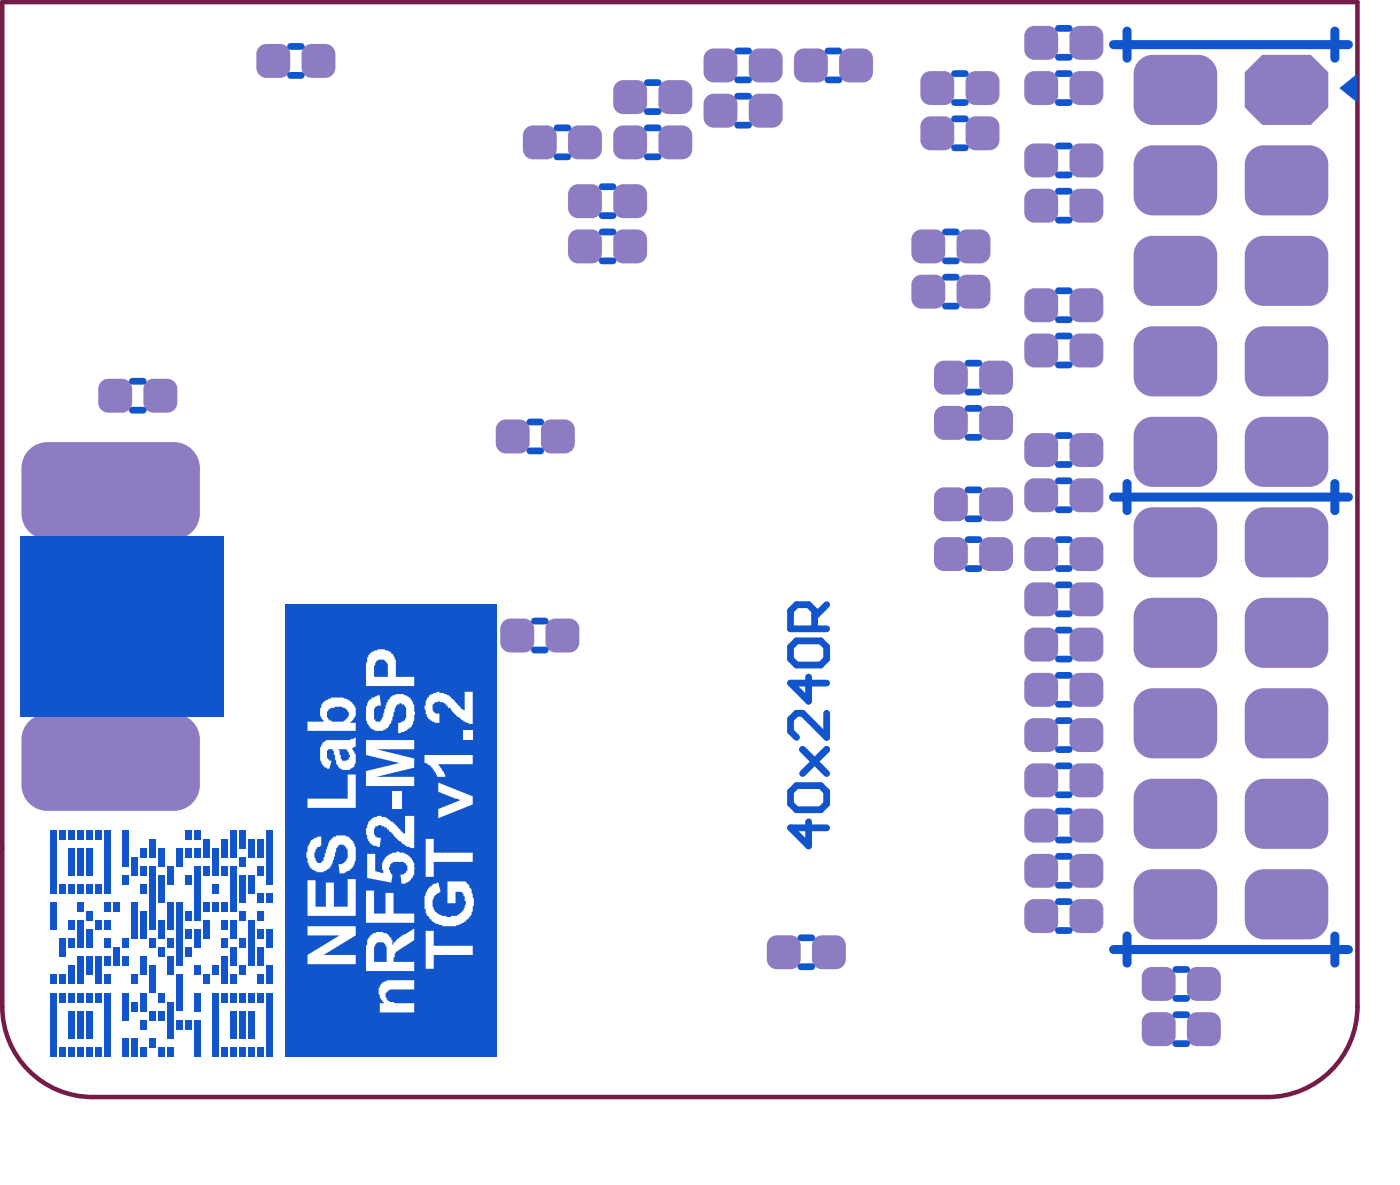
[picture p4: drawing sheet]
<svg xmlns="http://www.w3.org/2000/svg" width="103mm" height="87mm" viewBox="0 0 103 87" stroke-linecap="round" stroke-linejoin="round" font-family="sans-serif">
<path d="M.2 .2h99.7v73.8a6.7 6.7 0 0 1-6.7 6.7h-86.4a6.7 6.7 0 0 1-6.6-6.7z" fill="none" stroke="#741b47" stroke-width=".33"/>
<g fill="#8e7cc3">
<path d="M92.9 4h3.5l1.3 1.3v2.6l-1.3 1.3h-3.5l-1.3-1.3v-2.6z" fill-rule="evenodd"/>
<path d="M93 10.7h3.3l1.4 1.4v2.3l-1.4 1.4h-3.3l-1.4-1.4v-2.3z" fill-rule="evenodd"/>
<path d="M93 17.3h3.3l1.4 1.5v2.3l-1.4 1.4h-3.3l-1.4-1.4v-2.3z" fill-rule="evenodd"/>
<path d="M93 30.6h3.3l1.4 1.5v2.3l-1.4 1.4h-3.3l-1.4-1.4v-2.3z" fill-rule="evenodd"/>
<path d="M93 37.3h3.3l1.4 1.4v2.3l-1.4 1.5h-3.3l-1.4-1.5v-2.3z" fill-rule="evenodd"/>
<path d="M93 44h3.3l1.4 1.4v2.3l-1.4 1.4h-3.3l-1.4-1.4v-2.3z" fill-rule="evenodd"/>
<path d="M84.8 4h3.3l1.5 1.4v2.4l-1.5 1.4h-3.3l-1.4-1.4v-2.4z" fill-rule="evenodd"/>
<path d="M84.8 10.7h3.3l1.5 1.4v2.3l-1.5 1.4h-3.3l-1.4-1.4v-2.3z" fill-rule="evenodd"/>
<path d="M84.8 17.3h3.3l1.5 1.5v2.3l-1.5 1.4h-3.3l-1.4-1.4v-2.3z" fill-rule="evenodd"/>
<path d="M84.8 30.6h3.3l1.5 1.5v2.3l-1.5 1.4h-3.3l-1.4-1.4v-2.3z" fill-rule="evenodd"/>
<path d="M84.8 37.3h3.3l1.5 1.4v2.3l-1.5 1.5h-3.3l-1.4-1.5v-2.3z" fill-rule="evenodd"/>
<path d="M84.8 44h3.3l1.5 1.4v2.3l-1.5 1.4h-3.3l-1.4-1.4v-2.3z" fill-rule="evenodd"/>
<path d="M84.8 57.3h3.3l1.5 1.4v2.3l-1.5 1.4h-3.3l-1.4-1.4v-2.3z" fill-rule="evenodd"/>
<path d="M93 57.3h3.3l1.4 1.4v2.3l-1.4 1.4h-3.3l-1.4-1.4v-2.3z" fill-rule="evenodd"/>
<path d="M93 63.9h3.3l1.4 1.4v2.4l-1.4 1.4h-3.3l-1.4-1.4v-2.4z" fill-rule="evenodd"/>
<path d="M84.8 63.9h3.3l1.5 1.4v2.4l-1.5 1.4h-3.3l-1.4-1.4v-2.4z" fill-rule="evenodd"/>
<path d="M93 24h3.3l1.4 1.4v2.3l-1.4 1.4h-3.3l-1.4-1.4v-2.3z" fill-rule="evenodd"/>
<path d="M84.8 24h3.3l1.5 1.4v2.3l-1.5 1.4h-3.3l-1.4-1.4v-2.3z" fill-rule="evenodd"/>
<path d="M93 50.6h3.3l1.4 1.4v2.4l-1.4 1.4h-3.3l-1.4-1.4v-2.4z" fill-rule="evenodd"/>
<path d="M84.8 50.6h3.3l1.5 1.4v2.4l-1.5 1.4h-3.3l-1.4-1.4v-2.4z" fill-rule="evenodd"/>
<path d="M3.5 52.5h9.3l1.9 1.9v3.3l-1.9 1.9h-9.3l-1.9-1.9v-3.3z" fill-rule="evenodd"/>
<path d="M3.5 32.5h9.3l1.9 1.9v3.4l-1.9 1.9h-9.3l-1.9-1.9v-3.4z" fill-rule="evenodd"/>
<circle cx="41" cy="32.1" r="1.34"/>
<circle cx="37.7" cy="32.1" r="1.34"/>
<circle cx="76.6" cy="60.7" r="1.34"/>
<circle cx="79.9" cy="60.7" r="1.34"/>
<circle cx="79.9" cy="64" r="1.34"/>
<circle cx="76.6" cy="64" r="1.34"/>
<circle cx="59.7" cy="4.8" r="1.34"/>
<circle cx="63" cy="4.8" r="1.34"/>
<circle cx="43" cy="14.8" r="1.34"/>
<circle cx="46.4" cy="14.8" r="1.34"/>
<circle cx="85.3" cy="75.7" r="1.34"/>
<circle cx="88.6" cy="75.7" r="1.34"/>
<circle cx="8.5" cy="29.1" r="1.34"/>
<circle cx="11.8" cy="29.1" r="1.34"/>
<circle cx="76.6" cy="47.4" r="1.34"/>
<circle cx="79.9" cy="47.4" r="1.34"/>
<circle cx="76.6" cy="22.4" r="1.34"/>
<circle cx="79.9" cy="22.4" r="1.34"/>
<circle cx="76.6" cy="3.1" r="1.34"/>
<circle cx="79.9" cy="3.1" r="1.34"/>
<circle cx="69" cy="6.5" r="1.34"/>
<circle cx="72.3" cy="6.5" r="1.34"/>
<circle cx="68.3" cy="18.1" r="1.34"/>
<circle cx="71.6" cy="18.1" r="1.34"/>
<circle cx="76.6" cy="11.8" r="1.34"/>
<circle cx="79.9" cy="11.8" r="1.34"/>
<circle cx="53" cy="4.8" r="1.34"/>
<circle cx="56.3" cy="4.8" r="1.34"/>
<circle cx="46.4" cy="7.1" r="1.34"/>
<circle cx="49.7" cy="7.1" r="1.34"/>
<circle cx="70" cy="27.8" r="1.34"/>
<circle cx="73.3" cy="27.8" r="1.34"/>
<circle cx="39.7" cy="10.5" r="1.34"/>
<circle cx="43" cy="10.5" r="1.34"/>
<circle cx="76.6" cy="54.1" r="1.34"/>
<circle cx="79.9" cy="54.1" r="1.34"/>
<circle cx="76.6" cy="40.7" r="1.34"/>
<circle cx="79.9" cy="40.7" r="1.34"/>
<circle cx="70" cy="37.1" r="1.34"/>
<circle cx="73.3" cy="37.1" r="1.34"/>
<circle cx="23.4" cy="4.5" r="1.34"/>
<circle cx="20.1" cy="4.5" r="1.34"/>
<circle cx="76.6" cy="33.1" r="1.34"/>
<circle cx="79.9" cy="33.1" r="1.34"/>
<circle cx="79.9" cy="25.8" r="1.34"/>
<circle cx="76.6" cy="25.8" r="1.34"/>
<circle cx="49.7" cy="10.5" r="1.34"/>
<circle cx="46.4" cy="10.5" r="1.34"/>
<circle cx="79.9" cy="36.4" r="1.34"/>
<circle cx="76.6" cy="36.4" r="1.34"/>
<circle cx="56.3" cy="8.1" r="1.34"/>
<circle cx="53" cy="8.1" r="1.34"/>
<circle cx="73.3" cy="31.1" r="1.34"/>
<circle cx="70" cy="31.1" r="1.34"/>
<circle cx="79.9" cy="6.5" r="1.34"/>
<circle cx="76.6" cy="6.5" r="1.34"/>
<circle cx="69" cy="9.8" r="1.34"/>
<circle cx="72.3" cy="9.8" r="1.34"/>
<circle cx="76.6" cy="67.4" r="1.34"/>
<circle cx="79.9" cy="67.4" r="1.34"/>
<circle cx="79.9" cy="50.7" r="1.34"/>
<circle cx="76.6" cy="50.7" r="1.34"/>
<circle cx="85.3" cy="72.4" r="1.34"/>
<circle cx="88.6" cy="72.4" r="1.34"/>
<circle cx="46.4" cy="18.1" r="1.34"/>
<circle cx="43" cy="18.1" r="1.34"/>
<circle cx="76.6" cy="57.4" r="1.34"/>
<circle cx="79.9" cy="57.4" r="1.34"/>
<circle cx="68.3" cy="21.4" r="1.34"/>
<circle cx="71.6" cy="21.4" r="1.34"/>
<circle cx="76.6" cy="15.1" r="1.34"/>
<circle cx="79.9" cy="15.1" r="1.34"/>
<circle cx="41.4" cy="46.7" r="1.34"/>
<circle cx="38.1" cy="46.7" r="1.34"/>
<circle cx="79.9" cy="44.1" r="1.34"/>
<circle cx="76.6" cy="44.1" r="1.34"/>
<circle cx="61" cy="70" r="1.34"/>
<circle cx="57.7" cy="70" r="1.34"/>
<circle cx="73.3" cy="40.7" r="1.34"/>
<circle cx="70" cy="40.7" r="1.34"/>
</g>
<g fill="#8e7cc3">
<path d="M96.3 14.4h1.4a1.41 1.41 0 0 1-1.4 1.4z"/>
<path d="M96.3 10.7a1.41 1.41 0 0 1 1.4 1.4h-1.4z"/>
<path d="M92.2 11l.4-.2 .4-.1v1.4h-1.4a1.42 1.42 0 0 1 .6-1.1z"/>
<path d="M91.6 14.4h1.4v1.4a1.41 1.41 0 0 1-1.4-1.4z"/>
<path d="M96.3 21.1h1.4a1.41 1.41 0 0 1-1.4 1.4z"/>
<path d="M96.3 17.3a1.41 1.41 0 0 1 1.4 1.5h-1.4z"/>
<path d="M92.2 17.6l.4-.2 .4-.1v1.5h-1.4a1.42 1.42 0 0 1 .6-1.2z"/>
<path d="M91.6 21.1h1.4v1.4a1.41 1.41 0 0 1-1.4-1.4z"/>
<path d="M96.3 34.4h1.4a1.41 1.41 0 0 1-1.4 1.4z"/>
<path d="M96.3 30.6a1.41 1.41 0 0 1 1.4 1.5h-1.4z"/>
<path d="M92.2 30.9l.4-.2 .4-.1v1.5h-1.4a1.42 1.42 0 0 1 .6-1.2z"/>
<path d="M91.6 34.4h1.4v1.4a1.41 1.41 0 0 1-1.4-1.4z"/>
<path d="M96.3 41h1.4a1.41 1.41 0 0 1-1.4 1.5z"/>
<path d="M96.3 37.3a1.41 1.41 0 0 1 1.4 1.4h-1.4z"/>
<path d="M92.2 37.6l.4-.2 .4-.1v1.4h-1.4a1.42 1.42 0 0 1 .6-1.1z"/>
<path d="M91.6 41h1.4v1.5a1.41 1.41 0 0 1-1.4-1.5z"/>
<path d="M96.3 47.7h1.4a1.41 1.41 0 0 1-1.4 1.4z"/>
<path d="M96.3 44a1.41 1.41 0 0 1 1.4 1.4h-1.4z"/>
<path d="M92.2 44.2l.4-.2h.4v1.4h-1.4a1.42 1.42 0 0 1 .6-1.2z"/>
<path d="M91.6 47.7h1.4v1.4a1.41 1.41 0 0 1-1.4-1.4z"/>
<path d="M88.1 7.8h1.5a1.41 1.41 0 0 1-1.5 1.4z"/>
<path d="M88.1 4a1.41 1.41 0 0 1 1.5 1.4h-1.5z"/>
<path d="M84 4.3l.4-.2 .4-.1v1.4h-1.4l.1-.4 .2-.4z"/>
<path d="M83.4 7.8h1.4v1.4a1.41 1.41 0 0 1-1.4-1.4z"/>
<path d="M88.1 14.4h1.5a1.41 1.41 0 0 1-1.5 1.4z"/>
<path d="M88.1 10.7a1.41 1.41 0 0 1 1.5 1.4h-1.5z"/>
<path d="M84 11l.4-.2 .4-.1v1.4h-1.4l.1-.4 .2-.4z"/>
<path d="M83.4 14.4h1.4v1.4a1.41 1.41 0 0 1-1.4-1.4z"/>
<path d="M88.1 21.1h1.5a1.41 1.41 0 0 1-1.5 1.4z"/>
<path d="M88.1 17.3a1.41 1.41 0 0 1 1.5 1.5h-1.5z"/>
<path d="M84 17.6l.4-.2 .4-.1v1.5h-1.4l.1-.5 .2-.4z"/>
<path d="M83.4 21.1h1.4v1.4a1.41 1.41 0 0 1-1.4-1.4z"/>
<path d="M88.1 34.4h1.5a1.41 1.41 0 0 1-1.5 1.4z"/>
<path d="M88.1 30.6a1.41 1.41 0 0 1 1.5 1.5h-1.5z"/>
<path d="M84 30.9l.4-.2 .4-.1v1.5h-1.4l.1-.5 .2-.4z"/>
<path d="M83.4 34.4h1.4v1.4a1.41 1.41 0 0 1-1.4-1.4z"/>
<path d="M88.1 41h1.5a1.41 1.41 0 0 1-1.5 1.5z"/>
<path d="M88.1 37.3a1.41 1.41 0 0 1 1.5 1.4h-1.5z"/>
<path d="M84 37.6l.4-.2 .4-.1v1.4h-1.4l.1-.4 .2-.4z"/>
<path d="M83.4 41h1.4v1.5a1.41 1.41 0 0 1-1.4-1.5z"/>
<path d="M88.1 47.7h1.5a1.41 1.41 0 0 1-1.5 1.4z"/>
<path d="M88.1 44a1.41 1.41 0 0 1 1.5 1.4h-1.5z"/>
<path d="M84 44.2l.4-.2h.4v1.4h-1.4l.1-.5 .2-.4z"/>
<path d="M83.4 47.7h1.4v1.4a1.41 1.41 0 0 1-1.4-1.4z"/>
<path d="M88.1 61h1.5a1.41 1.41 0 0 1-1.5 1.4z"/>
<path d="M88.1 57.3a1.41 1.41 0 0 1 1.5 1.4h-1.5z"/>
<path d="M84 57.5l.4-.2h.4v1.4h-1.4l.1-.5 .2-.4z"/>
<path d="M83.4 61h1.4v1.4a1.41 1.41 0 0 1-1.4-1.4z"/>
<path d="M96.3 61h1.4a1.41 1.41 0 0 1-1.4 1.4z"/>
<path d="M96.3 57.3a1.41 1.41 0 0 1 1.4 1.4h-1.4z"/>
<path d="M92.2 57.5l.4-.2h.4v1.4h-1.4a1.42 1.42 0 0 1 .6-1.2z"/>
<path d="M91.6 61h1.4v1.4a1.41 1.41 0 0 1-1.4-1.4z"/>
<path d="M96.3 67.7h1.4a1.41 1.41 0 0 1-1.4 1.4z"/>
<path d="M96.3 63.9a1.41 1.41 0 0 1 1.4 1.4h-1.4z"/>
<path d="M92.2 64.2l.4-.2 .4-.1v1.4h-1.4a1.42 1.42 0 0 1 .6-1.1z"/>
<path d="M91.6 67.7h1.4v1.4a1.41 1.41 0 0 1-1.4-1.4z"/>
<path d="M88.1 67.7h1.5a1.41 1.41 0 0 1-1.5 1.4z"/>
<path d="M88.1 63.9a1.41 1.41 0 0 1 1.5 1.4h-1.5z"/>
<path d="M84 64.2l.4-.2 .4-.1v1.4h-1.4l.1-.4 .2-.4z"/>
<path d="M83.4 67.7h1.4v1.4a1.41 1.41 0 0 1-1.4-1.4z"/>
<path d="M96.3 27.7h1.4a1.41 1.41 0 0 1-1.4 1.4z"/>
<path d="M96.3 24a1.41 1.41 0 0 1 1.4 1.4h-1.4z"/>
<path d="M92.2 24.3l.4-.2 .4-.1v1.4h-1.4a1.42 1.42 0 0 1 .6-1.1z"/>
<path d="M91.6 27.7h1.4v1.4a1.41 1.41 0 0 1-1.4-1.4z"/>
<path d="M88.1 27.7h1.5a1.41 1.41 0 0 1-1.5 1.4z"/>
<path d="M88.1 24a1.41 1.41 0 0 1 1.5 1.4h-1.5z"/>
<path d="M84 24.3l.4-.2 .4-.1v1.4h-1.4l.1-.4 .2-.4z"/>
<path d="M83.4 27.7h1.4v1.4a1.41 1.41 0 0 1-1.4-1.4z"/>
<path d="M96.3 54.4h1.4a1.41 1.41 0 0 1-1.4 1.4z"/>
<path d="M96.3 50.6a1.41 1.41 0 0 1 1.4 1.4h-1.4z"/>
<path d="M92.2 50.9l.4-.2 .4-.1v1.4h-1.4a1.42 1.42 0 0 1 .6-1.1z"/>
<path d="M91.6 54.4h1.4v1.4a1.41 1.41 0 0 1-1.4-1.4z"/>
<path d="M88.1 54.4h1.5a1.41 1.41 0 0 1-1.5 1.4z"/>
<path d="M88.1 50.6a1.41 1.41 0 0 1 1.5 1.4h-1.5z"/>
<path d="M84 50.9l.4-.2 .4-.1v1.4h-1.4l.1-.4 .2-.4z"/>
<path d="M83.4 54.4h1.4v1.4a1.41 1.41 0 0 1-1.4-1.4z"/>
<path d="M12.8 57.7h1.9a1.91 1.91 0 0 1-1.9 1.9z"/>
<path d="M12.8 52.5a1.91 1.91 0 0 1 1.9 1.9h-1.9z"/>
<path d="M2.1 53l.4-.3 .5-.2h.5v1.9h-1.9v-.5l.2-.5z"/>
<path d="M1.6 57.7h1.9v1.9a1.91 1.91 0 0 1-1.9-1.9z"/>
<path d="M12.8 37.8h1.9a1.91 1.91 0 0 1-1.9 1.9z"/>
<path d="M12.8 32.5a1.91 1.91 0 0 1 1.9 1.9h-1.9z"/>
<path d="M2.1 33.1l.4-.3 .5-.2 .5-.1v1.9h-1.9v-.5l.2-.4z"/>
<path d="M1.6 37.8h1.9v1.9a1.91 1.91 0 0 1-1.9-1.9z"/>
<path d="M41.5 32.6h.8a.75 .75 0 0 1-.8 .7z"/>
<path d="M41.5 30.8a.75 .75 0 0 1 .8 .8h-.8z"/>
<path d="M40 31.1l.6-.3v.8h-.8z"/>
<path d="M39.8 32.6h.8v.7a.75 .75 0 0 1-.8-.7z"/>
<path d="M38.2 32.6h.8a.75 .75 0 0 1-.8 .7z"/>
<path d="M38.2 30.8a.75 .75 0 0 1 .8 .8h-.8z"/>
<path d="M36.7 31.1l.5-.3v.8h-.7z"/>
<path d="M36.5 32.6h.7v.7a.75 .75 0 0 1-.7-.7z"/>
<path d="M77.1 61.2h.8a.75 .75 0 0 1-.8 .8z"/>
<path d="M77.1 59.5a.75 .75 0 0 1 .8 .7h-.8z"/>
<path d="M75.6 59.7l.5-.2v.7h-.7z"/>
<path d="M75.4 61.2h.7v.8a.75 .75 0 0 1-.7-.8z"/>
<path d="M80.4 61.2h.8a.75 .75 0 0 1-.8 .8z"/>
<path d="M80.4 59.5a.75 .75 0 0 1 .8 .7h-.8z"/>
<path d="M78.9 59.7l.5-.2v.7h-.7z"/>
<path d="M78.7 61.2h.7v.8a.75 .75 0 0 1-.7-.8z"/>
<path d="M78.9 63l.5-.2v.7h-.7z"/>
<path d="M78.7 64.5h.7v.8a.75 .75 0 0 1-.7-.8z"/>
<path d="M80.4 64.5h.8a.75 .75 0 0 1-.8 .8z"/>
<path d="M80.4 62.8a.75 .75 0 0 1 .8 .7h-.8z"/>
<path d="M75.6 63l.5-.2v.7h-.7z"/>
<path d="M75.4 64.5h.7v.8a.75 .75 0 0 1-.7-.8z"/>
<path d="M77.1 64.5h.8a.75 .75 0 0 1-.8 .8z"/>
<path d="M77.1 62.8a.75 .75 0 0 1 .8 .7h-.8z"/>
<path d="M60.2 5.3h.7a.75 .75 0 0 1-.7 .8z"/>
<path d="M60.2 3.6a.75 .75 0 0 1 .7 .7h-.7z"/>
<path d="M58.6 3.8l.6-.2v.7h-.8z"/>
<path d="M58.4 5.3h.8v.8a.75 .75 0 0 1-.8-.8z"/>
<path d="M63.5 5.3h.7a.75 .75 0 0 1-.7 .8z"/>
<path d="M63.5 3.6a.75 .75 0 0 1 .7 .7h-.7z"/>
<path d="M62 3.8l.5-.2v.7h-.8z"/>
<path d="M61.7 5.3h.8v.8a.75 .75 0 0 1-.8-.8z"/>
<path d="M43.5 15.3h.8a.75 .75 0 0 1-.8 .7z"/>
<path d="M43.5 13.5a.75 .75 0 0 1 .8 .8h-.8z"/>
<path d="M42 13.8l.5-.3v.8h-.7z"/>
<path d="M41.8 15.3h.7v.7a.75 .75 0 0 1-.7-.7z"/>
<path d="M46.9 15.3h.7a.75 .75 0 0 1-.7 .7z"/>
<path d="M46.9 13.5a.75 .75 0 0 1 .7 .8h-.7z"/>
<path d="M45.3 13.8l.6-.3v.8h-.8z"/>
<path d="M45.1 15.3h.8v.7a.75 .75 0 0 1-.8-.7z"/>
<path d="M85.8 76.2h.7a.75 .75 0 0 1-.7 .7z"/>
<path d="M85.8 74.4a.75 .75 0 0 1 .7 .8h-.7z"/>
<path d="M84.2 74.6l.6-.2v.8h-.8z"/>
<path d="M84 76.2h.8v.7a.75 .75 0 0 1-.8-.7z"/>
<path d="M89.1 76.2h.7a.75 .75 0 0 1-.7 .7z"/>
<path d="M89.1 74.4a.75 .75 0 0 1 .7 .8h-.7z"/>
<path d="M87.6 74.6l.5-.2v.8h-.8z"/>
<path d="M87.3 76.2h.8v.7a.75 .75 0 0 1-.8-.7z"/>
<path d="M9 29.6h.7a.75 .75 0 0 1-.7 .7z"/>
<path d="M9 27.9a.75 .75 0 0 1 .7 .7h-.7z"/>
<path d="M7.4 28.1l.6-.2v.7h-.8z"/>
<path d="M7.2 29.6h.8v.7a.75 .75 0 0 1-.8-.7z"/>
<path d="M12.3 29.6h.7a.75 .75 0 0 1-.7 .7z"/>
<path d="M12.3 27.9a.75 .75 0 0 1 .7 .7h-.7z"/>
<path d="M10.8 28.1l.5-.2v.7h-.7z"/>
<path d="M10.6 29.6h.7v.7a.75 .75 0 0 1-.7-.7z"/>
<path d="M77.1 47.9h.8a.75 .75 0 0 1-.8 .7z"/>
<path d="M77.1 46.2a.75 .75 0 0 1 .8 .7h-.8z"/>
<path d="M75.6 46.4l.5-.2v.7h-.7z"/>
<path d="M75.4 47.9h.7v.7a.75 .75 0 0 1-.7-.7z"/>
<path d="M80.4 47.9h.8a.75 .75 0 0 1-.8 .7z"/>
<path d="M80.4 46.2a.75 .75 0 0 1 .8 .7h-.8z"/>
<path d="M78.9 46.4l.5-.2v.7h-.7z"/>
<path d="M78.7 47.9h.7v.7a.75 .75 0 0 1-.7-.7z"/>
<path d="M77.1 22.9h.8a.75 .75 0 0 1-.8 .8z"/>
<path d="M77.1 21.2a.75 .75 0 0 1 .8 .7h-.8z"/>
<path d="M75.6 21.4l.5-.2v.7h-.7z"/>
<path d="M75.4 22.9h.7v.8a.75 .75 0 0 1-.7-.8z"/>
<path d="M80.4 22.9h.8a.75 .75 0 0 1-.8 .8z"/>
<path d="M80.4 21.2a.75 .75 0 0 1 .8 .7h-.8z"/>
<path d="M78.9 21.4l.5-.2v.7h-.7z"/>
<path d="M78.7 22.9h.7v.8a.75 .75 0 0 1-.7-.8z"/>
<path d="M77.1 3.6h.8a.75 .75 0 0 1-.8 .8z"/>
<path d="M77.1 1.9a.75 .75 0 0 1 .8 .7h-.8z"/>
<path d="M75.6 2.1l.5-.2v.7h-.7z"/>
<path d="M75.4 3.6h.7v.8a.75 .75 0 0 1-.7-.8z"/>
<path d="M80.4 3.6h.8a.75 .75 0 0 1-.8 .8z"/>
<path d="M80.4 1.9a.75 .75 0 0 1 .8 .7h-.8z"/>
<path d="M78.9 2.1l.5-.2v.7h-.7z"/>
<path d="M78.7 3.6h.7v.8a.75 .75 0 0 1-.7-.8z"/>
<path d="M69.5 7h.7a.75 .75 0 0 1-.7 .7z"/>
<path d="M69.5 5.2a.75 .75 0 0 1 .7 .8h-.7z"/>
<path d="M67.9 5.4l.6-.2v.8h-.8z"/>
<path d="M67.7 7h.8v.7a.75 .75 0 0 1-.8-.7z"/>
<path d="M72.8 7h.7a.75 .75 0 0 1-.7 .7z"/>
<path d="M72.8 5.2a.75 .75 0 0 1 .7 .8h-.7z"/>
<path d="M71.3 5.4l.5-.2v.8h-.8z"/>
<path d="M71 7h.8v.7a.75 .75 0 0 1-.8-.7z"/>
<path d="M68.8 18.6h.8a.75 .75 0 0 1-.8 .8z"/>
<path d="M68.8 16.9a.75 .75 0 0 1 .8 .7h-.8z"/>
<path d="M67.3 17.1l.5-.2v.7h-.7z"/>
<path d="M67.1 18.6h.7v.8a.75 .75 0 0 1-.7-.8z"/>
<path d="M72.1 18.6h.8a.75 .75 0 0 1-.8 .8z"/>
<path d="M72.1 16.9a.75 .75 0 0 1 .8 .7h-.8z"/>
<path d="M70.6 17.1l.5-.2v.7h-.7z"/>
<path d="M70.4 18.6h.7v.8a.75 .75 0 0 1-.7-.8z"/>
<path d="M77.1 12.3h.8a.75 .75 0 0 1-.8 .7z"/>
<path d="M77.1 10.6a.75 .75 0 0 1 .8 .7h-.8z"/>
<path d="M75.6 10.8l.5-.2v.7h-.7z"/>
<path d="M75.4 12.3h.7v.7a.75 .75 0 0 1-.7-.7z"/>
<path d="M80.4 12.3h.8a.75 .75 0 0 1-.8 .7z"/>
<path d="M80.4 10.6a.75 .75 0 0 1 .8 .7h-.8z"/>
<path d="M78.9 10.8l.5-.2v.7h-.7z"/>
<path d="M78.7 12.3h.7v.7a.75 .75 0 0 1-.7-.7z"/>
<path d="M53.5 5.3h.8a.75 .75 0 0 1-.8 .8z"/>
<path d="M53.5 3.6a.75 .75 0 0 1 .8 .7h-.8z"/>
<path d="M52 3.8l.5-.2v.7h-.7z"/>
<path d="M51.8 5.3h.7v.8a.75 .75 0 0 1-.7-.8z"/>
<path d="M56.8 5.3h.8a.75 .75 0 0 1-.8 .8z"/>
<path d="M56.8 3.6a.75 .75 0 0 1 .8 .7h-.8z"/>
<path d="M55.3 3.8l.5-.2v.7h-.7z"/>
<path d="M55.1 5.3h.7v.8a.75 .75 0 0 1-.7-.8z"/>
<path d="M46.9 7.6h.7a.75 .75 0 0 1-.7 .8z"/>
<path d="M46.9 5.9a.75 .75 0 0 1 .7 .7h-.7z"/>
<path d="M45.3 6.1l.6-.2v.7h-.8z"/>
<path d="M45.1 7.6h.8v.8a.75 .75 0 0 1-.8-.8z"/>
<path d="M50.2 7.6h.7a.75 .75 0 0 1-.7 .8z"/>
<path d="M50.2 5.9a.75 .75 0 0 1 .7 .7h-.7z"/>
<path d="M48.7 6.1l.5-.2v.7h-.8z"/>
<path d="M48.4 7.6h.8v.8a.75 .75 0 0 1-.8-.8z"/>
<path d="M70.5 28.3h.7a.75 .75 0 0 1-.7 .7z"/>
<path d="M70.5 26.5a.75 .75 0 0 1 .7 .8h-.7z"/>
<path d="M68.9 26.7l.6-.2v.8h-.8z"/>
<path d="M68.7 28.3h.8v.7a.75 .75 0 0 1-.8-.7z"/>
<path d="M73.8 28.3h.7a.75 .75 0 0 1-.7 .7z"/>
<path d="M73.8 26.5a.75 .75 0 0 1 .7 .8h-.7z"/>
<path d="M72.3 26.7l.5-.2v.8h-.8z"/>
<path d="M72 28.3h.8v.7a.75 .75 0 0 1-.8-.7z"/>
<path d="M40.2 11h.8a.75 .75 0 0 1-.8 .7z"/>
<path d="M40.2 9.2a.75 .75 0 0 1 .8 .8h-.8z"/>
<path d="M38.7 9.4l.5-.2v.8h-.7z"/>
<path d="M38.5 11h.7v.7a.75 .75 0 0 1-.7-.7z"/>
<path d="M43.5 11h.8a.75 .75 0 0 1-.8 .7z"/>
<path d="M43.5 9.2a.75 .75 0 0 1 .8 .8h-.8z"/>
<path d="M42 9.4l.5-.2v.8h-.7z"/>
<path d="M41.8 11h.7v.7a.75 .75 0 0 1-.7-.7z"/>
<path d="M77.1 54.6h.8a.75 .75 0 0 1-.8 .7z"/>
<path d="M77.1 52.8a.75 .75 0 0 1 .8 .8h-.8z"/>
<path d="M75.6 53l.5-.2v.8h-.7z"/>
<path d="M75.4 54.6h.7v.7a.75 .75 0 0 1-.7-.7z"/>
<path d="M80.4 54.6h.8a.75 .75 0 0 1-.8 .7z"/>
<path d="M80.4 52.8a.75 .75 0 0 1 .8 .8h-.8z"/>
<path d="M78.9 53l.5-.2v.8h-.7z"/>
<path d="M78.7 54.6h.7v.7a.75 .75 0 0 1-.7-.7z"/>
<path d="M77.1 41.2h.8a.75 .75 0 0 1-.8 .8z"/>
<path d="M77.1 39.5a.75 .75 0 0 1 .8 .7h-.8z"/>
<path d="M75.6 39.7l.5-.2v.7h-.7z"/>
<path d="M75.4 41.2h.7v.8a.75 .75 0 0 1-.7-.8z"/>
<path d="M80.4 41.2h.8a.75 .75 0 0 1-.8 .8z"/>
<path d="M80.4 39.5a.75 .75 0 0 1 .8 .7h-.8z"/>
<path d="M78.9 39.7l.5-.2v.7h-.7z"/>
<path d="M78.7 41.2h.7v.8a.75 .75 0 0 1-.7-.8z"/>
<path d="M70.5 37.6h.7a.75 .75 0 0 1-.7 .7z"/>
<path d="M70.5 35.8a.75 .75 0 0 1 .7 .8h-.7z"/>
<path d="M68.9 36.1l.6-.3v.8h-.8z"/>
<path d="M68.7 37.6h.8v.7a.75 .75 0 0 1-.8-.7z"/>
<path d="M73.8 37.6h.7a.75 .75 0 0 1-.7 .7z"/>
<path d="M73.8 35.8a.75 .75 0 0 1 .7 .8h-.7z"/>
<path d="M72.3 36.1l.5-.3v.8h-.8z"/>
<path d="M72 37.6h.8v.7a.75 .75 0 0 1-.8-.7z"/>
<path d="M22.4 3.5l.5-.3v.8h-.7z"/>
<path d="M22.2 5h.7v.7a.75 .75 0 0 1-.7-.7z"/>
<path d="M23.9 5h.8a.75 .75 0 0 1-.8 .7z"/>
<path d="M23.9 3.2a.75 .75 0 0 1 .8 .8h-.8z"/>
<path d="M19.1 3.5l.5-.3v.8h-.7z"/>
<path d="M18.9 5h.7v.7a.75 .75 0 0 1-.7-.7z"/>
<path d="M20.6 5h.8a.75 .75 0 0 1-.8 .7z"/>
<path d="M20.6 3.2a.75 .75 0 0 1 .8 .8h-.8z"/>
<path d="M77.1 33.6h.8a.75 .75 0 0 1-.8 .7z"/>
<path d="M77.1 31.8a.75 .75 0 0 1 .8 .8h-.8z"/>
<path d="M75.6 32.1l.5-.3v.8h-.7z"/>
<path d="M75.4 33.6h.7v.7a.75 .75 0 0 1-.7-.7z"/>
<path d="M80.4 33.6h.8a.75 .75 0 0 1-.8 .7z"/>
<path d="M80.4 31.8a.75 .75 0 0 1 .8 .8h-.8z"/>
<path d="M78.9 32.1l.5-.3v.8h-.7z"/>
<path d="M78.7 33.6h.7v.7a.75 .75 0 0 1-.7-.7z"/>
<path d="M78.9 24.7l.5-.2v.8h-.7z"/>
<path d="M78.7 26.3h.7v.7a.75 .75 0 0 1-.7-.7z"/>
<path d="M80.4 26.3h.8a.75 .75 0 0 1-.8 .7z"/>
<path d="M80.4 24.5a.75 .75 0 0 1 .8 .8h-.8z"/>
<path d="M75.6 24.7l.5-.2v.8h-.7z"/>
<path d="M75.4 26.3h.7v.7a.75 .75 0 0 1-.7-.7z"/>
<path d="M77.1 26.3h.8a.75 .75 0 0 1-.8 .7z"/>
<path d="M77.1 24.5a.75 .75 0 0 1 .8 .8h-.8z"/>
<path d="M48.7 9.4l.5-.2v.8h-.8z"/>
<path d="M48.4 11h.8v.7a.75 .75 0 0 1-.8-.7z"/>
<path d="M50.2 11h.7a.75 .75 0 0 1-.7 .7z"/>
<path d="M50.2 9.2a.75 .75 0 0 1 .7 .8h-.7z"/>
<path d="M45.3 9.4l.6-.2v.8h-.8z"/>
<path d="M45.1 11h.8v.7a.75 .75 0 0 1-.8-.7z"/>
<path d="M46.9 11h.7a.75 .75 0 0 1-.7 .7z"/>
<path d="M46.9 9.2a.75 .75 0 0 1 .7 .8h-.7z"/>
<path d="M78.9 35.4l.5-.2v.7h-.7z"/>
<path d="M78.7 36.9h.7v.8a.75 .75 0 0 1-.7-.8z"/>
<path d="M80.4 36.9h.8a.75 .75 0 0 1-.8 .8z"/>
<path d="M80.4 35.2a.75 .75 0 0 1 .8 .7h-.8z"/>
<path d="M75.6 35.4l.5-.2v.7h-.7z"/>
<path d="M75.4 36.9h.7v.8a.75 .75 0 0 1-.7-.8z"/>
<path d="M77.1 36.9h.8a.75 .75 0 0 1-.8 .8z"/>
<path d="M77.1 35.2a.75 .75 0 0 1 .8 .7h-.8z"/>
<path d="M55.3 7.1l.5-.2v.7h-.7z"/>
<path d="M55.1 8.6h.7v.8a.75 .75 0 0 1-.7-.8z"/>
<path d="M56.8 8.6h.8a.75 .75 0 0 1-.8 .8z"/>
<path d="M56.8 6.9a.75 .75 0 0 1 .8 .7h-.8z"/>
<path d="M52 7.1l.5-.2v.7h-.7z"/>
<path d="M51.8 8.6h.7v.8a.75 .75 0 0 1-.7-.8z"/>
<path d="M53.5 8.6h.8a.75 .75 0 0 1-.8 .8z"/>
<path d="M53.5 6.9a.75 .75 0 0 1 .8 .7h-.8z"/>
<path d="M72.3 30.1l.5-.3v.8h-.8z"/>
<path d="M72 31.6h.8v.7a.75 .75 0 0 1-.8-.7z"/>
<path d="M73.8 31.6h.7a.75 .75 0 0 1-.7 .7z"/>
<path d="M73.8 29.8a.75 .75 0 0 1 .7 .8h-.7z"/>
<path d="M68.9 30.1l.6-.3v.8h-.8z"/>
<path d="M68.7 31.6h.8v.7a.75 .75 0 0 1-.8-.7z"/>
<path d="M70.5 31.6h.7a.75 .75 0 0 1-.7 .7z"/>
<path d="M70.5 29.8a.75 .75 0 0 1 .7 .8h-.7z"/>
<path d="M78.9 5.4l.5-.2v.8h-.7z"/>
<path d="M78.7 7h.7v.7a.75 .75 0 0 1-.7-.7z"/>
<path d="M80.4 7h.8a.75 .75 0 0 1-.8 .7z"/>
<path d="M80.4 5.2a.75 .75 0 0 1 .8 .8h-.8z"/>
<path d="M75.6 5.4l.5-.2v.8h-.7z"/>
<path d="M75.4 7h.7v.7a.75 .75 0 0 1-.7-.7z"/>
<path d="M77.1 7h.8a.75 .75 0 0 1-.8 .7z"/>
<path d="M77.1 5.2a.75 .75 0 0 1 .8 .8h-.8z"/>
<path d="M69.5 10.3h.7a.75 .75 0 0 1-.7 .8z"/>
<path d="M69.5 8.6a.75 .75 0 0 1 .7 .7h-.7z"/>
<path d="M67.9 8.8l.6-.2v.7h-.8z"/>
<path d="M67.7 10.3h.8v.8a.75 .75 0 0 1-.8-.8z"/>
<path d="M72.8 10.3h.7a.75 .75 0 0 1-.7 .8z"/>
<path d="M72.8 8.6a.75 .75 0 0 1 .7 .7h-.7z"/>
<path d="M71.3 8.8l.5-.2v.7h-.8z"/>
<path d="M71 10.3h.8v.8a.75 .75 0 0 1-.8-.8z"/>
<path d="M77.1 67.9h.8a.75 .75 0 0 1-.8 .7z"/>
<path d="M77.1 66.1a.75 .75 0 0 1 .8 .8h-.8z"/>
<path d="M75.6 66.3l.5-.2v.8h-.7z"/>
<path d="M75.4 67.9h.7v.7a.75 .75 0 0 1-.7-.7z"/>
<path d="M80.4 67.9h.8a.75 .75 0 0 1-.8 .7z"/>
<path d="M80.4 66.1a.75 .75 0 0 1 .8 .8h-.8z"/>
<path d="M78.9 66.3l.5-.2v.8h-.7z"/>
<path d="M78.7 67.9h.7v.7a.75 .75 0 0 1-.7-.7z"/>
<path d="M78.9 49.7l.5-.2v.7h-.7z"/>
<path d="M78.7 51.2h.7v.8a.75 .75 0 0 1-.7-.8z"/>
<path d="M80.4 51.2h.8a.75 .75 0 0 1-.8 .8z"/>
<path d="M80.4 49.5a.75 .75 0 0 1 .8 .7h-.8z"/>
<path d="M75.6 49.7l.5-.2v.7h-.7z"/>
<path d="M75.4 51.2h.7v.8a.75 .75 0 0 1-.7-.8z"/>
<path d="M77.1 51.2h.8a.75 .75 0 0 1-.8 .8z"/>
<path d="M77.1 49.5a.75 .75 0 0 1 .8 .7h-.8z"/>
<path d="M85.8 72.9h.7a.75 .75 0 0 1-.7 .7z"/>
<path d="M85.8 71.1a.75 .75 0 0 1 .7 .8h-.7z"/>
<path d="M84.2 71.3l.6-.2v.8h-.8z"/>
<path d="M84 72.9h.8v.7a.75 .75 0 0 1-.8-.7z"/>
<path d="M89.1 72.9h.7a.75 .75 0 0 1-.7 .7z"/>
<path d="M89.1 71.1a.75 .75 0 0 1 .7 .8h-.7z"/>
<path d="M87.6 71.3l.5-.2v.8h-.8z"/>
<path d="M87.3 72.9h.8v.7a.75 .75 0 0 1-.8-.7z"/>
<path d="M45.3 17.1l.6-.2v.7h-.8z"/>
<path d="M45.1 18.6h.8v.8a.75 .75 0 0 1-.8-.8z"/>
<path d="M46.9 18.6h.7a.75 .75 0 0 1-.7 .8z"/>
<path d="M46.9 16.9a.75 .75 0 0 1 .7 .7h-.7z"/>
<path d="M42 17.1l.5-.2v.7h-.7z"/>
<path d="M41.8 18.6h.7v.8a.75 .75 0 0 1-.7-.8z"/>
<path d="M43.5 18.6h.8a.75 .75 0 0 1-.8 .8z"/>
<path d="M43.5 16.9a.75 .75 0 0 1 .8 .7h-.8z"/>
<path d="M77.1 57.9h.8a.75 .75 0 0 1-.8 .7z"/>
<path d="M77.1 56.1a.75 .75 0 0 1 .8 .8h-.8z"/>
<path d="M75.6 56.4l.5-.3v.8h-.7z"/>
<path d="M75.4 57.9h.7v.7a.75 .75 0 0 1-.7-.7z"/>
<path d="M80.4 57.9h.8a.75 .75 0 0 1-.8 .7z"/>
<path d="M80.4 56.1a.75 .75 0 0 1 .8 .8h-.8z"/>
<path d="M78.9 56.4l.5-.3v.8h-.7z"/>
<path d="M78.7 57.9h.7v.7a.75 .75 0 0 1-.7-.7z"/>
<path d="M68.8 21.9h.8a.75 .75 0 0 1-.8 .8z"/>
<path d="M68.8 20.2a.75 .75 0 0 1 .8 .7h-.8z"/>
<path d="M67.3 20.4l.5-.2v.7h-.7z"/>
<path d="M67.1 21.9h.7v.8a.75 .75 0 0 1-.7-.8z"/>
<path d="M72.1 21.9h.8a.75 .75 0 0 1-.8 .8z"/>
<path d="M72.1 20.2a.75 .75 0 0 1 .8 .7h-.8z"/>
<path d="M70.6 20.4l.5-.2v.7h-.7z"/>
<path d="M70.4 21.9h.7v.8a.75 .75 0 0 1-.7-.8z"/>
<path d="M77.1 15.6h.8a.75 .75 0 0 1-.8 .8z"/>
<path d="M77.1 13.9a.75 .75 0 0 1 .8 .7h-.8z"/>
<path d="M75.6 14.1l.5-.2v.7h-.7z"/>
<path d="M75.4 15.6h.7v.8a.75 .75 0 0 1-.7-.8z"/>
<path d="M80.4 15.6h.8a.75 .75 0 0 1-.8 .8z"/>
<path d="M80.4 13.9a.75 .75 0 0 1 .8 .7h-.8z"/>
<path d="M78.9 14.1l.5-.2v.7h-.7z"/>
<path d="M78.7 15.6h.7v.8a.75 .75 0 0 1-.7-.8z"/>
<path d="M40.4 45.7l.5-.2v.7h-.8z"/>
<path d="M40.1 47.2h.8v.8a.75 .75 0 0 1-.8-.8z"/>
<path d="M41.9 47.2h.7a.75 .75 0 0 1-.7 .8z"/>
<path d="M41.9 45.5a.75 .75 0 0 1 .7 .7h-.7z"/>
<path d="M37 45.7l.6-.2v.7h-.8z"/>
<path d="M36.8 47.2h.8v.8a.75 .75 0 0 1-.8-.8z"/>
<path d="M38.6 47.2h.7a.75 .75 0 0 1-.7 .8z"/>
<path d="M38.6 45.5a.75 .75 0 0 1 .7 .7h-.7z"/>
<path d="M78.9 43l.5-.2v.8h-.7z"/>
<path d="M78.7 44.6h.7v.7a.75 .75 0 0 1-.7-.7z"/>
<path d="M80.4 44.6h.8a.75 .75 0 0 1-.8 .7z"/>
<path d="M80.4 42.8a.75 .75 0 0 1 .8 .8h-.8z"/>
<path d="M75.6 43l.5-.2v.8h-.7z"/>
<path d="M75.4 44.6h.7v.7a.75 .75 0 0 1-.7-.7z"/>
<path d="M77.1 44.6h.8a.75 .75 0 0 1-.8 .7z"/>
<path d="M77.1 42.8a.75 .75 0 0 1 .8 .8h-.8z"/>
<path d="M60 69l.5-.2v.7h-.8z"/>
<path d="M59.7 70.5h.8v.8a.75 .75 0 0 1-.8-.8z"/>
<path d="M61.5 70.5h.7a.75 .75 0 0 1-.7 .8z"/>
<path d="M61.5 68.8a.75 .75 0 0 1 .7 .7h-.7z"/>
<path d="M56.6 69l.6-.2v.7h-.8z"/>
<path d="M56.4 70.5h.8v.8a.75 .75 0 0 1-.8-.8z"/>
<path d="M58.2 70.5h.7a.75 .75 0 0 1-.7 .8z"/>
<path d="M58.2 68.8a.75 .75 0 0 1 .7 .7h-.7z"/>
<path d="M72.3 39.7l.5-.2v.7h-.8z"/>
<path d="M72 41.2h.8v.8a.75 .75 0 0 1-.8-.8z"/>
<path d="M73.8 41.2h.7a.75 .75 0 0 1-.7 .8z"/>
<path d="M73.8 39.5a.75 .75 0 0 1 .7 .7h-.7z"/>
<path d="M68.9 39.7l.6-.2v.7h-.8z"/>
<path d="M68.7 41.2h.8v.8a.75 .75 0 0 1-.8-.8z"/>
<path d="M70.5 41.2h.7a.75 .75 0 0 1-.7 .8z"/>
<path d="M70.5 39.5a.75 .75 0 0 1 .7 .7h-.7z"/>
</g>
<path d="M98.6 6.5l1.3-1.1v2.1z" fill="#15c"/>
<g fill="none" stroke="#15c" stroke-width=".5">
<path d="M21.4 5.5h.8M21.4 3.4h.8M41 9.4h.8M41 11.5h.8M44.3 13.7h.8M44.3 15.9h.8M44.3 17.1h.8M44.3 19.2h.8M47.6 6.1h.8M47.6 8.2h.8M47.6 9.4h.8M47.6 11.5h.8"/>
<path d="M54.3 3.7h.8M54.3 5.9h.8M54.3 9.2h.8M54.3 7.1h.8M60.9 3.7h.8M60.9 5.9h.8M69.6 17.1h.8M69.6 19.2h.8M70.2 5.4h.8M70.2 7.5h.8M70.2 8.7h.8M70.2 10.9h.8"/>
<path d="M77.9 2.1h.8M77.9 4.2h.8M77.9 5.4h.8M77.9 7.5h.8M77.9 10.7h.8M77.9 12.9h.8M77.9 14.1h.8M77.9 16.2h.8M9.7 28h.8M9.7 30.2h.8M39 33.2h.8M39 31h.8"/>
<path d="M69.6 20.4h.8M69.6 22.5h.8M71.2 26.7h.8M71.2 28.8h.8M71.2 39.7h.8M71.2 36h.8M71.2 38.1h.8M71.2 32.2h.8M71.2 30h.8M77.9 21.4h.8M77.9 23.5h.8M77.9 39.7h.8"/>
<path d="M77.9 32h.8M77.9 34.2h.8M77.9 26.8h.8M77.9 24.7h.8M77.9 37.5h.8M77.9 35.4h.8M39.3 47.8h.8M39.3 45.7h.8M71.2 41.8h.8M77.9 59.6h.8M77.9 46.3h.8M77.9 48.5h.8"/>
<path d="M77.9 53h.8M77.9 55.1h.8M77.9 41.8h.8M77.9 51.8h.8M77.9 49.7h.8M77.9 56.3h.8M77.9 58.4h.8M77.9 45.1h.8M77.9 43h.8M58.9 71.1h.8M58.9 69h.8M77.9 61.8h.8"/>
<path d="M77.9 65.1h.8M77.9 63h.8M77.9 66.3h.8M77.9 68.4h.8M86.5 74.6h.8M86.5 76.7h.8M86.5 71.3h.8M86.5 73.4h.8"/>
</g>
<path d="M81.9 3.3h17.3M82.9 2.3v2M98.2 2.3v2M81.9 36.6h17.3M82.9 35.6v1.9M98.2 35.6v1.9M81.9 69.8h17.3M82.9 68.8v2M98.2 68.8v2" fill="none" stroke="#15c" stroke-width=".66"/>
<g fill="#15c">
<path d="M16.3 63.7h.5v.7h-.5z" fill-rule="evenodd"/>
<path d="M14.3 61h.5v.7h-.5z" fill-rule="evenodd"/>
<path d="M16.3 61.7h.5v1.3h-.5z" fill-rule="evenodd"/>
<path d="M15.6 62.4h.5v2h-.5z" fill-rule="evenodd"/>
<path d="M15 63.7h.5v.7h-.5z" fill-rule="evenodd"/>
<path d="M15 61.7h.5v1.3h-.5z" fill-rule="evenodd"/>
<path d="M14.3 62.4h.5v.6h-.5z" fill-rule="evenodd"/>
<path d="M13.6 62.4h.5v.6h-.5z" fill-rule="evenodd"/>
<path d="M13.6 61h.5v.7h-.5z" fill-rule="evenodd"/>
<path d="M13 62.4h.5v1.3h-.5z" fill-rule="evenodd"/>
<path d="M9 64.4h.5v.6h-.5z" fill-rule="evenodd"/>
<path d="M10.3 65h.5v.7h-.5z" fill-rule="evenodd"/>
<path d="M10.3 63.7h.5v.7h-.5z" fill-rule="evenodd"/>
<path d="M10.3 62.4h.5v.6h-.5z" fill-rule="evenodd"/>
<path d="M9.6 63h.5v1.4h-.5z" fill-rule="evenodd"/>
<path d="M9 61h.5v2.7h-.5z" fill-rule="evenodd"/>
<path d="M11 61.7h.5v1.3h-.5z" fill-rule="evenodd"/>
<path d="M11.6 62.4h.5v1.3h-.5z" fill-rule="evenodd"/>
<path d="M17.6 61h.5v1.4h-.5z" fill-rule="evenodd"/>
<path d="M17 63.7h.4v3.3h-.4z" fill-rule="evenodd"/>
<path d="M17 61h.4v2h-.4z" fill-rule="evenodd"/>
<path d="M15.6 73h.5v4.7h-.5z" fill-rule="evenodd"/>
<path d="M16.3 67.7h.5v.7h-.5z" fill-rule="evenodd"/>
<path d="M17 67.7h.4v1.3h-.4z" fill-rule="evenodd"/>
<path d="M16.3 66.4h.5v.6h-.5z" fill-rule="evenodd"/>
<path d="M15.6 66.4h.5v.6h-.5z" fill-rule="evenodd"/>
<path d="M15.6 65h.5v.7h-.5z" fill-rule="evenodd"/>
<path d="M4.3 61h.5v.7h-.5z" fill-rule="evenodd"/>
<path d="M7 61h.5v.7h-.5z" fill-rule="evenodd"/>
<path d="M7.6 61h.5v4.7h-.5z" fill-rule="evenodd"/>
<path d="M7 65h.5v.7h-.5z" fill-rule="evenodd"/>
<path d="M6.3 65h.5v.7h-.5z" fill-rule="evenodd"/>
<path d="M6.3 62.4h.5v2h-.5z" fill-rule="evenodd"/>
<path d="M6.3 61h.5v.7h-.5z" fill-rule="evenodd"/>
<path d="M5.7 62.4h.4v2h-.4z" fill-rule="evenodd"/>
<path d="M5.7 61h.4v.7h-.4z" fill-rule="evenodd"/>
<path d="M5 65h.5v.7h-.5z" fill-rule="evenodd"/>
<path d="M5 62.4h.5v2h-.5z" fill-rule="evenodd"/>
<path d="M5 61h.5v.7h-.5z" fill-rule="evenodd"/>
<path d="M4.3 65h.5v.7h-.5z" fill-rule="evenodd"/>
<path d="M19.6 61h.5v4h-.5z" fill-rule="evenodd"/>
<path d="M18.9 65.7h.5v.7h-.5z" fill-rule="evenodd"/>
<path d="M18.9 67h.5v.7h-.5z" fill-rule="evenodd"/>
<path d="M18.9 61.7h.5v1.3h-.5z" fill-rule="evenodd"/>
<path d="M18.9 63.7h.5v.7h-.5z" fill-rule="evenodd"/>
<path d="M19.6 73h.5v4.7h-.5z" fill-rule="evenodd"/>
<path d="M19.6 71h.5v1.4h-.5z" fill-rule="evenodd"/>
<path d="M18.9 77h.5v.7h-.5z" fill-rule="evenodd"/>
<path d="M18.3 61.7h.5v1.3h-.5z" fill-rule="evenodd"/>
<path d="M17.6 69h.5v.7h-.5z" fill-rule="evenodd"/>
<path d="M18.3 64.4h.5v1.3h-.5z" fill-rule="evenodd"/>
<path d="M17.6 73h.5v.7h-.5z" fill-rule="evenodd"/>
<path d="M17.6 71h.5v.7h-.5z" fill-rule="evenodd"/>
<path d="M17.6 67h.5v.7h-.5z" fill-rule="evenodd"/>
<path d="M17.6 64.4h.5v2h-.5z" fill-rule="evenodd"/>
<path d="M17.6 63h.5v.7h-.5z" fill-rule="evenodd"/>
<path d="M17.6 74.3h.5v2h-.5z" fill-rule="evenodd"/>
<path d="M19.6 68.4h.5v1.3h-.5z" fill-rule="evenodd"/>
<path d="M19.6 65.7h.5v.7h-.5z" fill-rule="evenodd"/>
<path d="M18.3 77h.5v.7h-.5z" fill-rule="evenodd"/>
<path d="M18.9 73h.5v.7h-.5z" fill-rule="evenodd"/>
<path d="M18.9 71.7h.5v.7h-.5z" fill-rule="evenodd"/>
<path d="M18.9 69.7h.5v1.3h-.5z" fill-rule="evenodd"/>
<path d="M18.9 68.4h.5v.6h-.5z" fill-rule="evenodd"/>
<path d="M18.3 67.7h.5v3.3h-.5z" fill-rule="evenodd"/>
<path d="M18.3 74.3h.5v2h-.5z" fill-rule="evenodd"/>
<path d="M18.3 73h.5v.7h-.5z" fill-rule="evenodd"/>
<path d="M13.6 64.4h.5v.6h-.5z" fill-rule="evenodd"/>
<path d="M15 67.7h.5v1.3h-.5z" fill-rule="evenodd"/>
<path d="M14.3 73h.5v1.3h-.5z" fill-rule="evenodd"/>
<path d="M15.6 71h.5v.7h-.5z" fill-rule="evenodd"/>
<path d="M15 71.7h.5v.7h-.5z" fill-rule="evenodd"/>
<path d="M14.3 71h.5v.7h-.5z" fill-rule="evenodd"/>
<path d="M14.3 68.4h.5v1.3h-.5z" fill-rule="evenodd"/>
<path d="M15 66.4h.5v.6h-.5z" fill-rule="evenodd"/>
<path d="M14.3 63.7h.5v4h-.5z" fill-rule="evenodd"/>
<path d="M13.6 69.7h.5v.7h-.5z" fill-rule="evenodd"/>
<path d="M13.6 68.4h.5v.6h-.5z" fill-rule="evenodd"/>
<path d="M13.6 67h.5v.7h-.5z" fill-rule="evenodd"/>
<path d="M13 71.7h.5v2.6h-.5z" fill-rule="evenodd"/>
<path d="M9 70.4h.5v.6h-.5z" fill-rule="evenodd"/>
<path d="M10.3 70.4h.5v1.3h-.5z" fill-rule="evenodd"/>
<path d="M11 71h.5v2h-.5z" fill-rule="evenodd"/>
<path d="M9.6 71.7h.5v.7h-.5z" fill-rule="evenodd"/>
<path d="M9 69h.5v.7h-.5z" fill-rule="evenodd"/>
<path d="M17.6 77h.5v.7h-.5z" fill-rule="evenodd"/>
<path d="M17 77h.4v.7h-.4z" fill-rule="evenodd"/>
<path d="M17 74.3h.4v2h-.4z" fill-rule="evenodd"/>
<path d="M17 73h.4v.7h-.4z" fill-rule="evenodd"/>
<path d="M17 71.7h.4v.7h-.4z" fill-rule="evenodd"/>
<path d="M16.3 77h.5v.7h-.5z" fill-rule="evenodd"/>
<path d="M16.3 73h.5v.7h-.5z" fill-rule="evenodd"/>
<path d="M17 69.7h.4v1.3h-.4z" fill-rule="evenodd"/>
<path d="M16.3 70.4h.5v2h-.5z" fill-rule="evenodd"/>
<path d="M16.3 69h.5v.7h-.5z" fill-rule="evenodd"/>
<path d="M14.3 75h.5v2.7h-.5z" fill-rule="evenodd"/>
<path d="M13.6 75h.5v.7h-.5z" fill-rule="evenodd"/>
<path d="M13 75h.5v.7h-.5z" fill-rule="evenodd"/>
<path d="M12.3 73.7h.5v2.6h-.5z" fill-rule="evenodd"/>
<path d="M11.6 74.3h.5v.7h-.5z" fill-rule="evenodd"/>
<path d="M11.6 73h.5v.7h-.5z" fill-rule="evenodd"/>
<path d="M11 74.3h.5v.7h-.5z" fill-rule="evenodd"/>
<path d="M10.3 75h.5v.7h-.5z" fill-rule="evenodd"/>
<path d="M10.3 73h.5v1.3h-.5z" fill-rule="evenodd"/>
<path d="M9.6 73.7h.5v.6h-.5z" fill-rule="evenodd"/>
<path d="M9 73h.5v2h-.5z" fill-rule="evenodd"/>
<path d="M7.6 73h.5v4.7h-.5z" fill-rule="evenodd"/>
<path d="M5.7 74.3h.4v2h-.4z" fill-rule="evenodd"/>
<path d="M5.7 73h.4v.7h-.4z" fill-rule="evenodd"/>
<path d="M5 77h.5v.7h-.5z" fill-rule="evenodd"/>
<path d="M5 74.3h.5v2h-.5z" fill-rule="evenodd"/>
<path d="M5 73h.5v.7h-.5z" fill-rule="evenodd"/>
<path d="M4.3 77h.5v.7h-.5z" fill-rule="evenodd"/>
<path d="M4.3 73h.5v.7h-.5z" fill-rule="evenodd"/>
<path d="M5 71h.5v1.4h-.5z" fill-rule="evenodd"/>
<path d="M7 70.4h.5v2h-.5z" fill-rule="evenodd"/>
<path d="M6.3 70.4h.5v1.3h-.5z" fill-rule="evenodd"/>
<path d="M5.7 70.4h.4v2h-.4z" fill-rule="evenodd"/>
<path d="M4.3 71.7h.5v.7h-.5z" fill-rule="evenodd"/>
<path d="M5 69h.5v.7h-.5z" fill-rule="evenodd"/>
<path d="M4.3 69h.5v1.4h-.5z" fill-rule="evenodd"/>
<path d="M7.6 70.4h.5v.6h-.5z" fill-rule="evenodd"/>
<path d="M9 76.3h.5v1.4h-.5z" fill-rule="evenodd"/>
<path d="M12.3 77h.5v.7h-.5z" fill-rule="evenodd"/>
<path d="M11.6 77h.5v.7h-.5z" fill-rule="evenodd"/>
<path d="M11 76.3h.5v.7h-.5z" fill-rule="evenodd"/>
<path d="M10.3 77h.5v.7h-.5z" fill-rule="evenodd"/>
<path d="M9.6 76.3h.5v1.4h-.5z" fill-rule="evenodd"/>
<path d="M3.7 73h.5v4.7h-.5z" fill-rule="evenodd"/>
<path d="M3.7 71.7h.5v.7h-.5z" fill-rule="evenodd"/>
<path d="M7.6 71.7h.5v.7h-.5z" fill-rule="evenodd"/>
<path d="M7 77h.5v.7h-.5z" fill-rule="evenodd"/>
<path d="M7 73h.5v.7h-.5z" fill-rule="evenodd"/>
<path d="M6.3 77h.5v.7h-.5z" fill-rule="evenodd"/>
<path d="M6.3 74.3h.5v2h-.5z" fill-rule="evenodd"/>
<path d="M6.3 73h.5v.7h-.5z" fill-rule="evenodd"/>
<path d="M5.7 77h.4v.7h-.4z" fill-rule="evenodd"/>
<path d="M5 67.7h.5v.7h-.5z" fill-rule="evenodd"/>
<path d="M5.7 65h.4v.7h-.4z" fill-rule="evenodd"/>
<path d="M3.7 61h.5v4.7h-.5z" fill-rule="evenodd"/>
<path d="M3.7 66.4h.5v2h-.5z" fill-rule="evenodd"/>
<path d="M5.7 67.7h.4v2h-.4z" fill-rule="evenodd"/>
<path d="M5.7 66.4h.4v.6h-.4z" fill-rule="evenodd"/>
<path d="M7.6 69h.5v.7h-.5z" fill-rule="evenodd"/>
<path d="M8.3 69.7h.5v1.3h-.5z" fill-rule="evenodd"/>
<path d="M8.3 66.4h.5v.6h-.5z" fill-rule="evenodd"/>
<path d="M7.6 67.7h.5v.7h-.5z" fill-rule="evenodd"/>
<path d="M7.6 66.4h.5v.6h-.5z" fill-rule="evenodd"/>
<path d="M7 67.7h.5v.7h-.5z" fill-rule="evenodd"/>
<path d="M6.3 68.4h.5v1.3h-.5z" fill-rule="evenodd"/>
<path d="M6.3 67h.5v.7h-.5z" fill-rule="evenodd"/>
<path d="M13 66.4h.5v4.6h-.5z" fill-rule="evenodd"/>
<path d="M12.3 70.4h.5v1.3h-.5z" fill-rule="evenodd"/>
<path d="M11.6 69.7h.5v.7h-.5z" fill-rule="evenodd"/>
<path d="M11.6 67.7h.5v1.3h-.5z" fill-rule="evenodd"/>
<path d="M10.3 67h.5v2h-.5z" fill-rule="evenodd"/>
<path d="M9.6 66.4h.5v2.6h-.5z" fill-rule="evenodd"/>
<path d="M11 69h.5v.7h-.5z" fill-rule="evenodd"/>
<path d="M11 63.7h.5v4.7h-.5z" fill-rule="evenodd"/>
<path d="M12.3 69h.5v.7h-.5z" fill-rule="evenodd"/>
<path d="M12.3 66.4h.5v2h-.5z" fill-rule="evenodd"/>
<path d="M12.3 63.7h.5v1.3h-.5z" fill-rule="evenodd"/>
<path d="M11.6 64.4h.5v2h-.5z" fill-rule="evenodd"/>
<path d="M20.9 44.4h5.3v33.3h-5.3z" fill-rule="evenodd"/>
</g>
<g fill="#fff">
<path d="M22.6 68.1h3.6v.7l-2.4 1.4h2.4v.7h-3.6v-.7l2.4-1.4h-2.4z"/>
<path d="M22.6 64.7h.6v2h.8v-1.8h.6v1.8h1v-2.1h.6v2.7h-3.6z"/>
<path d="M22.9 61.8l.2-.1v-.1l.5-.1v.7a.7 .7 0 0 0-.4 1l.1 .1a.22 .22 0 0 0 .2 .2 .22 .22 0 0 0 .2-.2h.1v-.3h.1v-.2l.1-.1a1.63 1.63 0 0 1 .7-1.2l.2-.1a.89 .89 0 0 1 1 .5h.1v.1a.63 .63 0 0 1 .2 .7v.1a1.27 1.27 0 0 1-.6 1.3l-.3 .1h-.3l-.1-.7h.2a.81 .81 0 0 0 .5-1l-.1-.1a.34 .34 0 0 0-.3-.3 .34 .34 0 0 0-.4 .3h-.1v.2l-.1 .4a1.15 1.15 0 0 1-1.3 1.1l-.3-.1-.2-.2-.3-.8 .1-.7z"/>
<path d="M22.6 58.7h3v-1.7h.6v2.4h-3.6z"/>
<path d="M24.9 55.1l.2 .6a.28 .28 0 0 0 .2 .2 .28 .28 0 0 0 .3 0l.1-.2v-.2a.34 .34 0 0 0-.5-.4zM23.7 54.6h.1a.63 .63 0 0 1 .7-.2h1.2l.5-.2v.7l-.4 .1 .1 .1a1.08 1.08 0 0 1 .2 1.2 .72 .72 0 0 1-.8 .3 .72 .72 0 0 1-.6-.7l-.1-.6a.28 .28 0 0 0-.4-.2 .28 .28 0 0 0-.1 .4v.1a.3 .3 0 0 0 .3 .3l-.2 .6-.2-.1a1.13 1.13 0 0 1-.4-1.1v-.4l.1-.1z"/>
<path d="M24.3 52.1h-.1a.53 .53 0 0 0 .1 .9l.3 .1a.81 .81 0 0 0 1.1-.6 .75 .75 0 0 0-1.1-.4zM24 51.5h.1a1.85 1.85 0 0 1 1.8 .1 1.04 1.04 0 0 1-.2 1.6h.5v.5h-3.6v-.6h1.3a1.03 1.03 0 0 1 0-1.6z"/>
</g>
<path d="M26.2 44.4h4.4v33.3h-4.4z" fill-rule="evenodd" fill="#15c"/>
<g fill="#fff">
<path d="M28.1 72.2h.4v-.1h2v.7h-1.4a.54 .54 0 0 0-.5 0 .54 .54 0 0 0-.2 .5h.1a.35 .35 0 0 0 .5 .4v.1h1.5v.6h-2.6v-.6h.4l-.2-.2a1.05 1.05 0 0 1-.1-1.3z"/>
<path d="M26.9 65.5h.6v1.7h.9v-1.5h.6v1.5h1.5v.7h-3.6z"/>
<path d="M27 62.8h.6v1.3l.6 .1v-.1a.92 .92 0 0 1 .6-1.3l.2-.1a1.19 1.19 0 0 1 1.5 .9l.1 .3h-.1a1.03 1.03 0 0 1-.8 1.1h-.2v-.7a.47 .47 0 0 0 .5-.6 .47 .47 0 0 0-.6-.3 .53 .53 0 0 0-.7 .2 .53 .53 0 0 0 .2 .7l-.1 .6-1.8-.3z"/>
<path d="M27.4 60.2l.1-.1a1.56 1.56 0 0 1 1.4 .3l.9 .9v-1.3h.7v2.4h-.2a2.67 2.67 0 0 1-1.3-1.1l-.5-.5h-.2a.42 .42 0 0 0-.7 0l-.1 .1a.49 .49 0 0 0 .5 .7l-.1 .7-.4-.1a1.21 1.21 0 0 1-.6-1.1l.2-.7z"/>
<path d="M28.9 58.2h.6v1.3h-.6z"/>
<path d="M26.9 54.4h3.6v.7h-2.8l2.8 .7v.6l-2.8 .7h2.8v.7h-3.6v-1.1l2.5-.6-2.5-.6z"/>
<path d="M27.4 51.3l.5-.2 .1 .8a.49 .49 0 0 0-.5 .7v.1a.3 .3 0 0 0 .2 .3 .3 .3 0 0 0 .3 0l.1-.3h.1l.1-.6h.1l.1-.4a1.03 1.03 0 0 1 .8-.7 1.03 1.03 0 0 1 1 .5l.1 .3h.1v.5l.1 .1-.1 .2a1.22 1.22 0 0 1-.8 1.2l-.4 .1v-.7l.2-.1a.45 .45 0 0 0 .4-.5v-.1a.47 .47 0 0 0-.4-.7v-.1l-.3 .1-.1 .3h-.1v.1a2.52 2.52 0 0 1-.5 1.3 .96 .96 0 0 1-1 .1 .96 .96 0 0 1-.6-.9v-.1a1.15 1.15 0 0 1 .5-1.2z"/>
<path d="M27.8 69.3a.6 .6 0 0 0-.3 .7v.7h1v-.7a.53 .53 0 0 0-.4-.7zM27.4 68.6l.3-.1h.5l.1 .1a.44 .44 0 0 1 .4 .4l.2 .1v.4h.1v-.2l.2-.3 1.3-.7v.8l-.9 .5v.1l-.2 .1v.1a.45 .45 0 0 0-.4 .5v.3h1.5v.7h-3.6v-1.9l.2-.5z"/>
<path d="M27.7 48.6l-.1 .3h-.1v.9h1v-.5a.54 .54 0 0 0 0-.6 .54 .54 0 0 0-.6-.2zM27.4 47.9a1.12 1.12 0 0 1 1.3 0 1.12 1.12 0 0 1 .4 1.2v.7h1.4v.6h-3.6v-1.2a1.85 1.85 0 0 1 .4-1.2z"/>
</g>
<path d="M30.6 44.4h6v33.3h-6z" fill-rule="evenodd" fill="#15c"/>
<g fill="#fff">
<path d="M31.3 68.4h.6v1.1h2.9v.7h-2.9v1h-.6z"/>
<path d="M31.7 65.2l.6-.3 .1 .7-.1 .1a.75 .75 0 0 0-.4 1.1 .6 .6 0 0 0 .5 .5h.1h.3a1.33 1.33 0 0 0 1.3-.4l.2-.4v-.3h-.1v-.3h-.1v-.2l-.2-.1h-.4v.8h-.6v-1.6h1.4l.2 .3 .4 1v.5l-.1 .1a1.34 1.34 0 0 1-.8 1.2 2.01 2.01 0 0 1-2.4-.4 1.85 1.85 0 0 1-.4-1.2 1.41 1.41 0 0 1 .5-1.1z"/>
<path d="M31.3 61.7h.6v1h2.9v.7h-2.9v1.1h-.6z"/>
<path d="M32.3 57.5l2.5 1.1v.6l-2.5 1v-.7l1.6-.7-1.6-.6z"/>
<path d="M31.2 55.5h3.6v.7h-2.5l.4 .6 .1 .3h-.6l-.4-.7-.4-.2v-.1h-.2z"/>
<path d="M34.1 53.7h.7v.7h-.7z"/>
<path d="M31.6 51.1l.4-.1a1.26 1.26 0 0 1 1.3 .4l.1 .1 .5 .6 .3 .1v-1.3h.6v2.3a2.01 2.01 0 0 1-1.3-.6l-.7-.9-.5-.1v-.1v.1a.42 .42 0 0 0-.5 .4 .42 .42 0 0 0 .4 .5h.1v.7h-.1a.87 .87 0 0 1-.9-1l-.1-.1v-.2h.1a.6 .6 0 0 1 .3-.7z"/>
</g>
<g fill="#15c">
<path d="M1.5 39.4h15v4.2h-15z" fill-rule="evenodd"/>
<path d="M1.5 43.6h15v4.2h-15z" fill-rule="evenodd"/>
<path d="M1.5 47.8h15v4.9h-15z" fill-rule="evenodd"/>
</g>
<path d="M58.6 57.8h1.8l.4 .4v.9l-.4 .4h-1.8l-.4-.4v-.9zM58.6 47.1h1.8l.4 .5v.9l-.4 .4h-1.8l-.4-.4v-.9zM59.1 55.1l1.7 1.8M59.5 49.8v1.8l-1.3-1.4h2.6M59.9 46.2v-1.3l-.4-.4h-.9l-.4 .4v1.3h2.6M60.8 52.4v1.8l-1.7-1.8h-.5l-.4 .5v.9l.4 .4M60.8 55.1l-1.7 1.8M60.8 44.5l-.9 .9M59.5 60.4v1.8l-1.3-1.3h2.6" fill="none" stroke="#15c" stroke-width=".5"/>
</svg>
